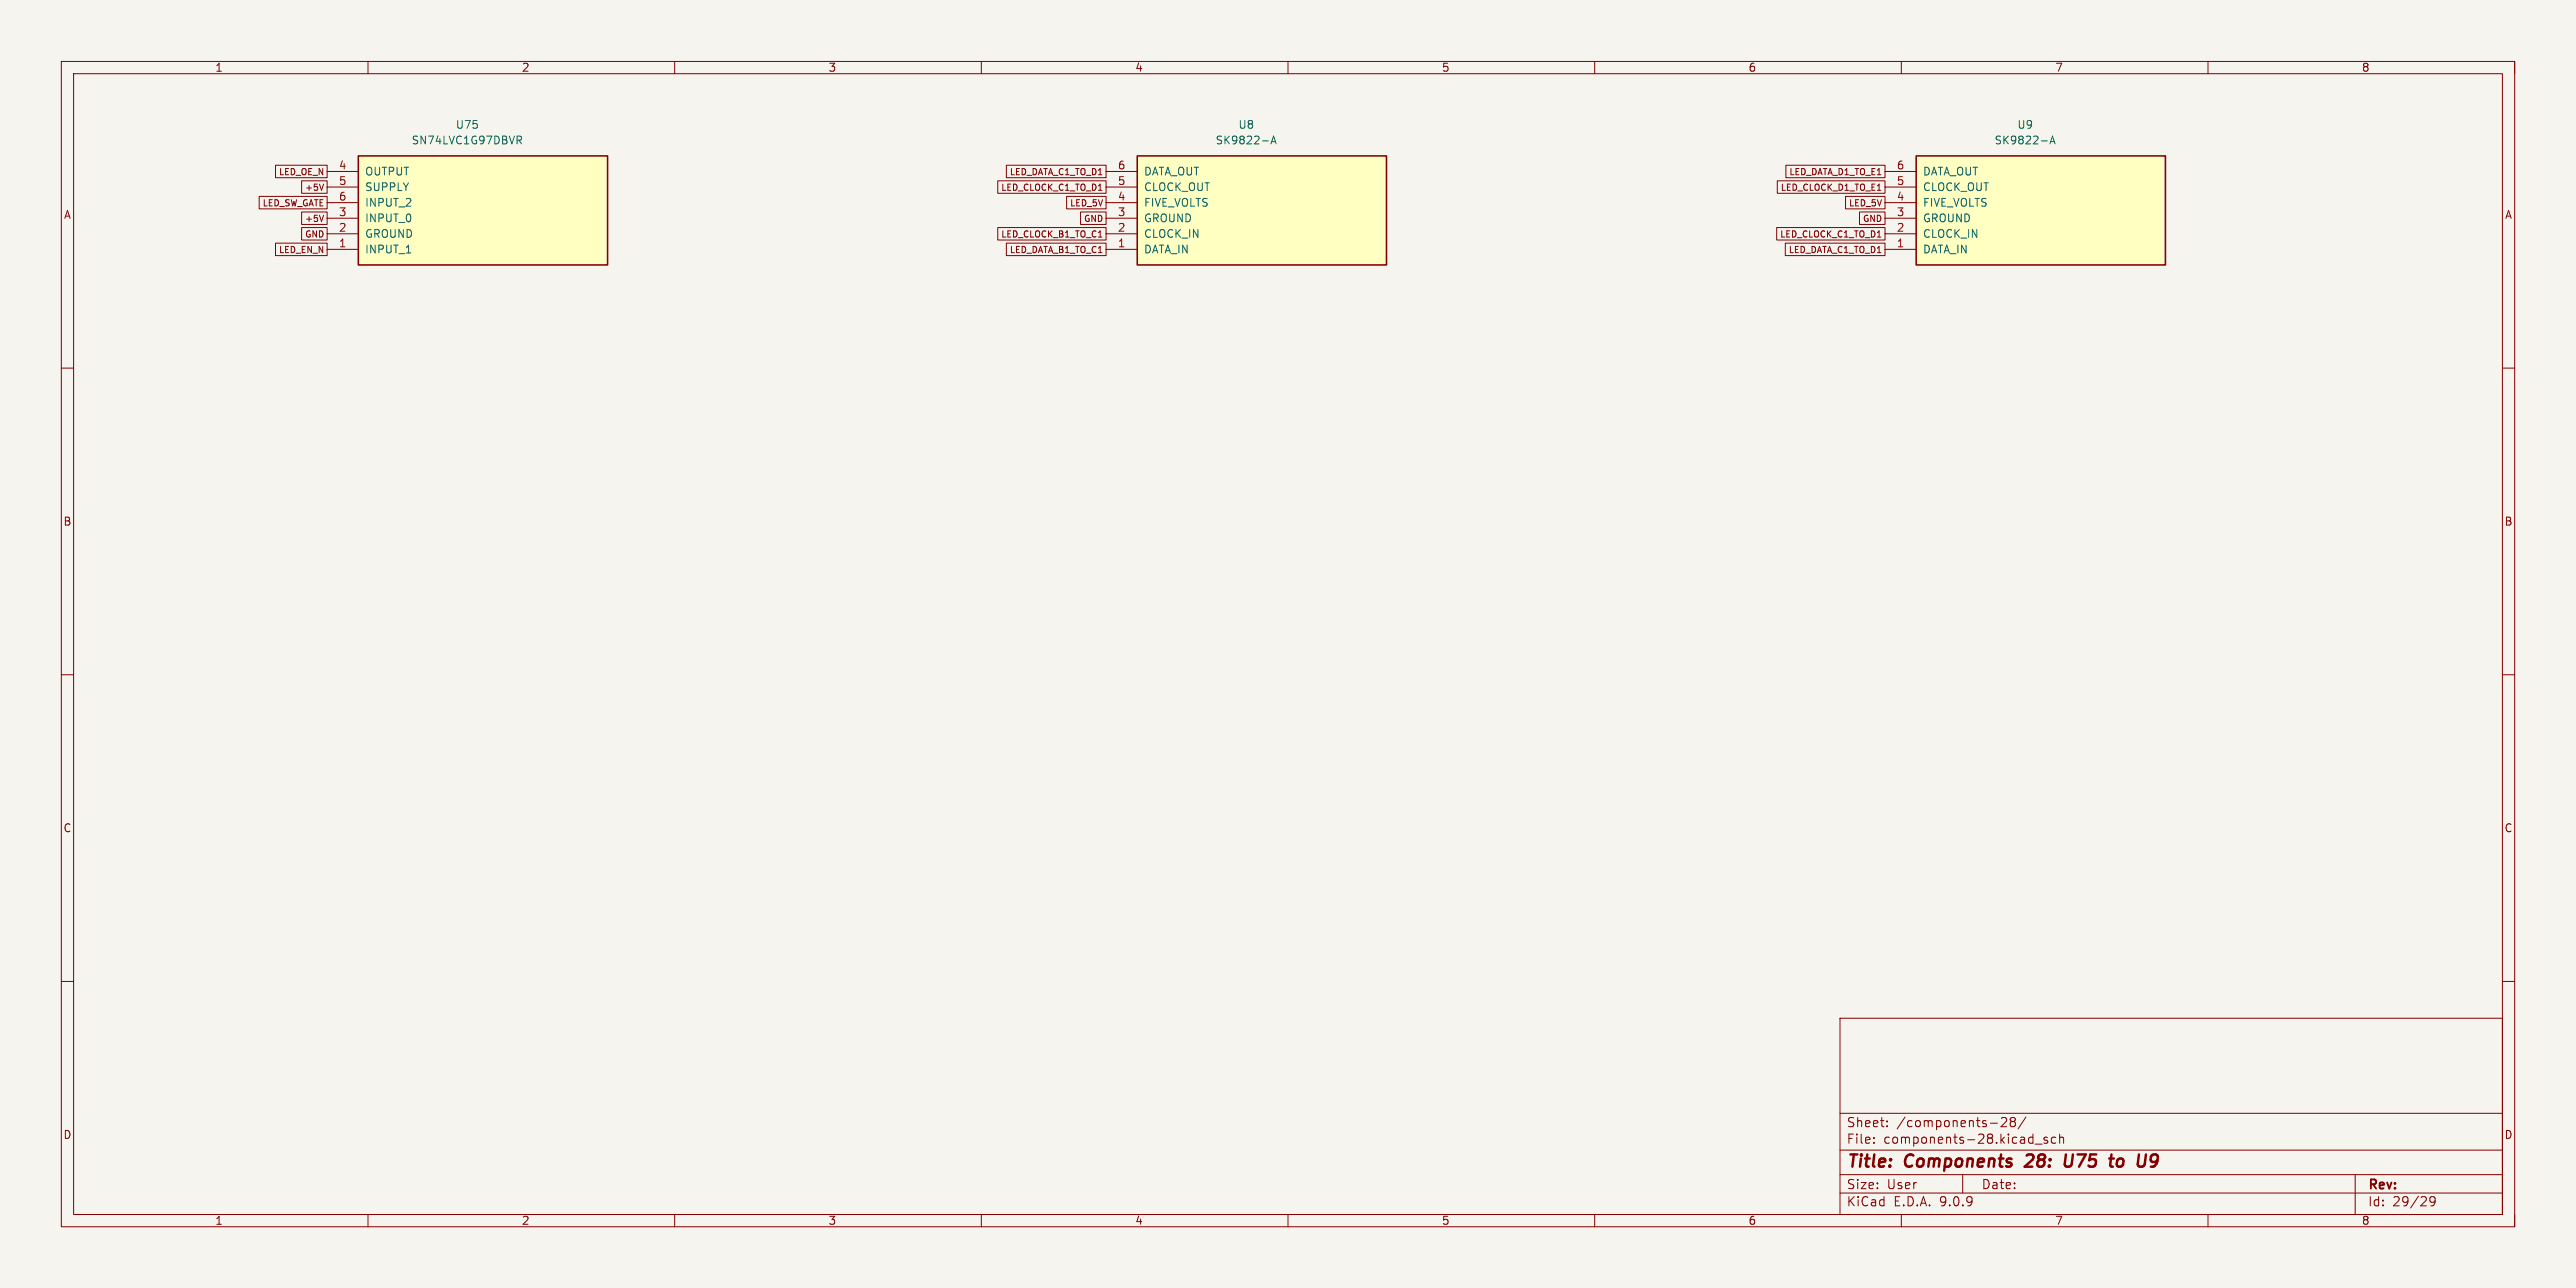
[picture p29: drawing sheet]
<svg xmlns="http://www.w3.org/2000/svg" width="420mm" height="210mm" viewBox="0 0 420 210" stroke-linecap="round" stroke-linejoin="round" font-family="sans-serif">
<defs><g id="words">
<g font-size="2.8" fill="#840000">
<text x="301" y="190.9">Title:</text>
<text x="310.7" y="190.9">Components</text>
<text x="331.2" y="190.9">28:</text>
<text x="338.3" y="190.9">U75</text>
<text x="346.5" y="190.9">to</text>
<text x="351.8" y="190.9">U9</text>
</g>
<g font-size="2.1" fill="#840000">
<text x="301" y="184">Sheet:</text>
<text x="309.2" y="184">/components-28/</text>
<text x="301" y="186.7">File:</text>
<text x="307.1" y="186.7">components-28.kicad_sch</text>
<text x="301" y="196.9">KiCad</text>
<text x="301" y="194.1">Size:</text>
<text x="307.7" y="194.1">User</text>
<text x="308.7" y="196.9">E.D.A.</text>
<text x="316.3" y="196.9">9.0.9</text>
<text x="323" y="194.1">Date:</text>
<text x="386" y="194.3">Rev:</text>
<text x="386" y="196.9">Id:</text>
<text x="390.1" y="196.9">29/29</text>
</g>
<g font-size="1.8" fill="#840000">
<text x="35" y="11.9">1</text>
<text x="85" y="11.9">2</text>
<text x="135" y="11.9">3</text>
<text x="185" y="11.9">4</text>
<text x="235" y="11.9">5</text>
<text x="285" y="11.9">6</text>
<text x="335" y="11.9">7</text>
<text x="385" y="11.9">8</text>
<text x="10.3" y="35.9">A</text>
<text x="408.3" y="35.9">A</text>
<text x="10.3" y="85.9">B</text>
<text x="408.3" y="85.9">B</text>
<text x="10.3" y="135.9">C</text>
<text x="408.3" y="135.9">C</text>
<text x="10.3" y="185.9">D</text>
<text x="408.3" y="185.9">D</text>
<text x="35" y="199.9">1</text>
<text x="85" y="199.9">2</text>
<text x="135" y="199.9">3</text>
<text x="185" y="199.9">4</text>
<text x="235" y="199.9">5</text>
<text x="285" y="199.9">6</text>
<text x="335" y="199.9">7</text>
<text x="385" y="199.9">8</text>
</g>
<g font-size="1.8" fill="#006464">
<text x="67" y="23.7">SN74LVC1G97DBVR</text>
<text x="74.2" y="21.2">U75</text>
<text x="198.1" y="23.7">SK9822-A</text>
<text x="201.8" y="21.2">U8</text>
<text x="325.1" y="23.7">SK9822-A</text>
<text x="328.8" y="21.2">U9</text>
<text x="59.4" y="28.8">OUTPUT</text>
<text x="186.4" y="28.8">DATA_OUT</text>
<text x="313.4" y="28.8">DATA_OUT</text>
<text x="59.4" y="31.4">SUPPLY</text>
<text x="59.4" y="33.9">INPUT_2</text>
<text x="186.4" y="31.4">CLOCK_OUT</text>
<text x="186.4" y="33.9">FIVE_VOLTS</text>
<text x="313.4" y="31.4">CLOCK_OUT</text>
<text x="313.4" y="33.9">FIVE_VOLTS</text>
<text x="59.4" y="36.4">INPUT_0</text>
<text x="59.4" y="39">GROUND</text>
<text x="59.4" y="41.5">INPUT_1</text>
<text x="186.4" y="36.4">GROUND</text>
<text x="186.4" y="39">CLOCK_IN</text>
<text x="186.4" y="41.5">DATA_IN</text>
<text x="313.4" y="36.4">GROUND</text>
<text x="313.4" y="39">CLOCK_IN</text>
<text x="313.4" y="41.5">DATA_IN</text>
</g>
<g font-size="1.8" fill="#a90000">
<text x="55.2" y="27.7">4</text>
<text x="182.2" y="27.7">6</text>
<text x="309.2" y="27.7">6</text>
<text x="55.2" y="30.2">5</text>
<text x="55.2" y="32.8">6</text>
<text x="55.2" y="35.3">3</text>
<text x="182.2" y="30.2">5</text>
<text x="182.2" y="32.8">4</text>
<text x="182.2" y="35.3">3</text>
<text x="309.2" y="30.2">5</text>
<text x="309.2" y="32.8">4</text>
<text x="309.2" y="35.3">3</text>
<text x="55.2" y="37.9">2</text>
<text x="55.2" y="40.4">1</text>
<text x="182.2" y="37.9">2</text>
<text x="182.2" y="40.4">1</text>
<text x="309.2" y="37.9">2</text>
<text x="309.2" y="40.4">1</text>
</g>
<g font-size="1.4" fill="#840000">
<text x="45.4" y="28.8">LED_OE_N</text>
<text x="164.5" y="28.8">LED_DATA_C1_TO_D1</text>
<text x="291.6" y="28.8">LED_DATA_D1_TO_E1</text>
<text x="42.7" y="33.8">LED_SW_GATE</text>
<text x="49.6" y="31.3">+5V</text>
<text x="163.1" y="31.3">LED_CLOCK_C1_TO_D1</text>
<text x="174.3" y="33.8">LED_5V</text>
<text x="290.2" y="31.3">LED_CLOCK_D1_TO_E1</text>
<text x="301.3" y="33.8">LED_5V</text>
<text x="45.4" y="41.5">LED_EN_N</text>
<text x="49.6" y="38.9">GND</text>
<text x="49.6" y="36.4">+5V</text>
<text x="163.1" y="38.9">LED_CLOCK_B1_TO_C1</text>
<text x="164.5" y="41.5">LED_DATA_B1_TO_C1</text>
<text x="176.6" y="36.4">GND</text>
<text x="290.1" y="38.9">LED_CLOCK_C1_TO_D1</text>
<text x="291.5" y="41.5">LED_DATA_C1_TO_D1</text>
<text x="303.6" y="36.4">GND</text>
</g>
</g></defs>
<path d="M0 0h420v210h-420z" fill="#f5f4ef" stroke="#f5f4ef" stroke-width=".16"/>
<g fill="none" stroke="#840000" stroke-width=".16">
<path d="M10 10h400v190h-400zM12 12h396v186h-396zM60 10v2M110 10v2M160 10v2M210 10v2M260 10v2M310 10v2M360 10v2M410 10v2M10 60h2M408 60h2"/>
<path d="M10 110h2M408 110h2M10 160h2M300 166h108v32h-108zM408 160h2M60 198v2M110 198v2M160 198v2M210 198v2M260 198v2M300 194.5h108M300 191.5h108"/>
<path d="M300 187.5h108M300 181.5h108M305.5 186.3v.1M305.5 185.5v.1M307.7 183.6v.1M307.7 182.8v.1M310 198v2M320 191.5v3M324.5 183.1h1.2M326.3 182.3l.2-.1h.4l.2 .1 .1 .3-.1 .2-.9 .9h1M328 182.8l-.3 .3 .1 .5 .2 .1 .5-.1 .1-.2-.1-.4-.2-.2M328 182.8l-.3-.2 .3-.4 .5 .1 .1 .2-.3 .3"/>
<path d="M328 182.8h.3M330.3 182.1l-1.3 2M331.8 186.5h1.2M333.8 185.5l-.3-.1-.3 .2 .1 .2 .5 .2v.3h-.6M335.2 185.5l-.5-.1-.2 .3v.4l.1 .2h.6M335.8 185.5l.2-.1 .4 .1 .1 .9M335.8 184.9v1.5M360 198v2M384 191.5v6.5M397 195.7l-.3 .3h-.2l-.3-.3v-.3l.1-.2 .4-.1 .3 .1a.99 .99 0 0 1-.4 1.4h-.3M410 198v2"/>
</g>
<path d="M331.4 189.1l-1.3 1.1h1.2M336.8 188.2l-.2 1.6 .2 .3a.66 .66 0 0 0 .9-.1M343.9 188.9h.8M344.3 190.2h.2M345.9 188.9a.62 .62 0 0 0-.7 .4v.7a.52 .52 0 0 0 .7 .1M351.1 188.2l-.4 .4-.1 .5 .4 .4h.3M351.3 190.1l-.6 .1" fill="none" stroke="#840000" stroke-width=".4"/>
<path d="M185.4 25.4h40.7v17.8h-40.7z" fill="#ffffc2"/>
<path d="M185.4 25.4h40.7v17.8h-40.7z" fill="none" stroke="#840000" stroke-width=".25"/>
<path d="M180.3 28h5.1M180.3 30.5h5.1M180.3 33h5.1M180.3 35.6h5.1M180.3 38.1h5.1M180.3 40.7h5.1" fill="none" stroke="#840000" stroke-width=".16"/>
<path d="M205.8 23h1M207.2 23.5l.4-1.3 .5 1.3M207.3 23.1h.6" fill="none" stroke="#006464" stroke-width=".16"/>
<path d="M58.4 25.4h40.7v17.8h-40.7z" fill="#ffffc2"/>
<path d="M58.4 25.4h40.7v17.8h-40.7z" fill="none" stroke="#840000" stroke-width=".25"/>
<path d="M53.3 28h5.1M53.3 30.5h5.1M53.3 33h5.1M53.3 35.6h5.1M53.3 38.1h5.1M53.3 40.7h5.1" fill="none" stroke="#840000" stroke-width=".16"/>
<path d="M84.3 22.2h.5l.2 .2-.1 .4-.6 .1M84.6 22.9l.4 .6" fill="none" stroke="#006464" stroke-width=".16"/>
<path d="M312.4 25.4h40.7v17.8h-40.7z" fill="#ffffc2"/>
<path d="M312.4 25.4h40.7v17.8h-40.7z" fill="none" stroke="#840000" stroke-width=".25"/>
<g fill="none" stroke="#840000" stroke-width=".16">
<path d="M42.3 32h11v2.1h-11zM44.9 26.9h8.4v2.1h-8.4zM44.9 39.6h8.4v2.1h-8.4zM49.2 29.5h4.1v2h-4.1zM49.2 37.1h4.1v2h-4.1zM49.2 34.6h4.1v2h-4.1zM52.8 30l-.4 1M52.8 35.1l-.4 1M162.7 29.5h17.6v2h-17.6zM162.7 37.1h17.6v2h-17.6zM164.1 39.6h16.2v2.1h-16.2zM164.1 26.9h16.2v2.1h-16.2z"/>
<path d="M173.9 32h6.4v2.1h-6.4zM176.2 34.6h4.1v2h-4.1zM179.1 38.7h.6M289.7 37.1h17.6v2h-17.6zM289.8 29.5h17.5v2h-17.5zM291.1 39.6h16.2v2.1h-16.2zM291.2 26.9h16.1v2.1h-16.1zM300.9 32h6.4v2.1h-6.4zM303.2 34.6h4.1v2h-4.1zM307.3 28h5.1M307.3 30.5h5.1M307.3 33h5.1"/>
<path d="M307.3 35.6h5.1M307.3 38.1h5.1M307.3 40.7h5.1"/>
</g>
<path d="M332.8 23h1M334.2 23.5l.4-1.3 .5 1.3M334.3 23.1h.6" fill="none" stroke="#006464" stroke-width=".16"/>
<use href="#words"/>
</svg>
